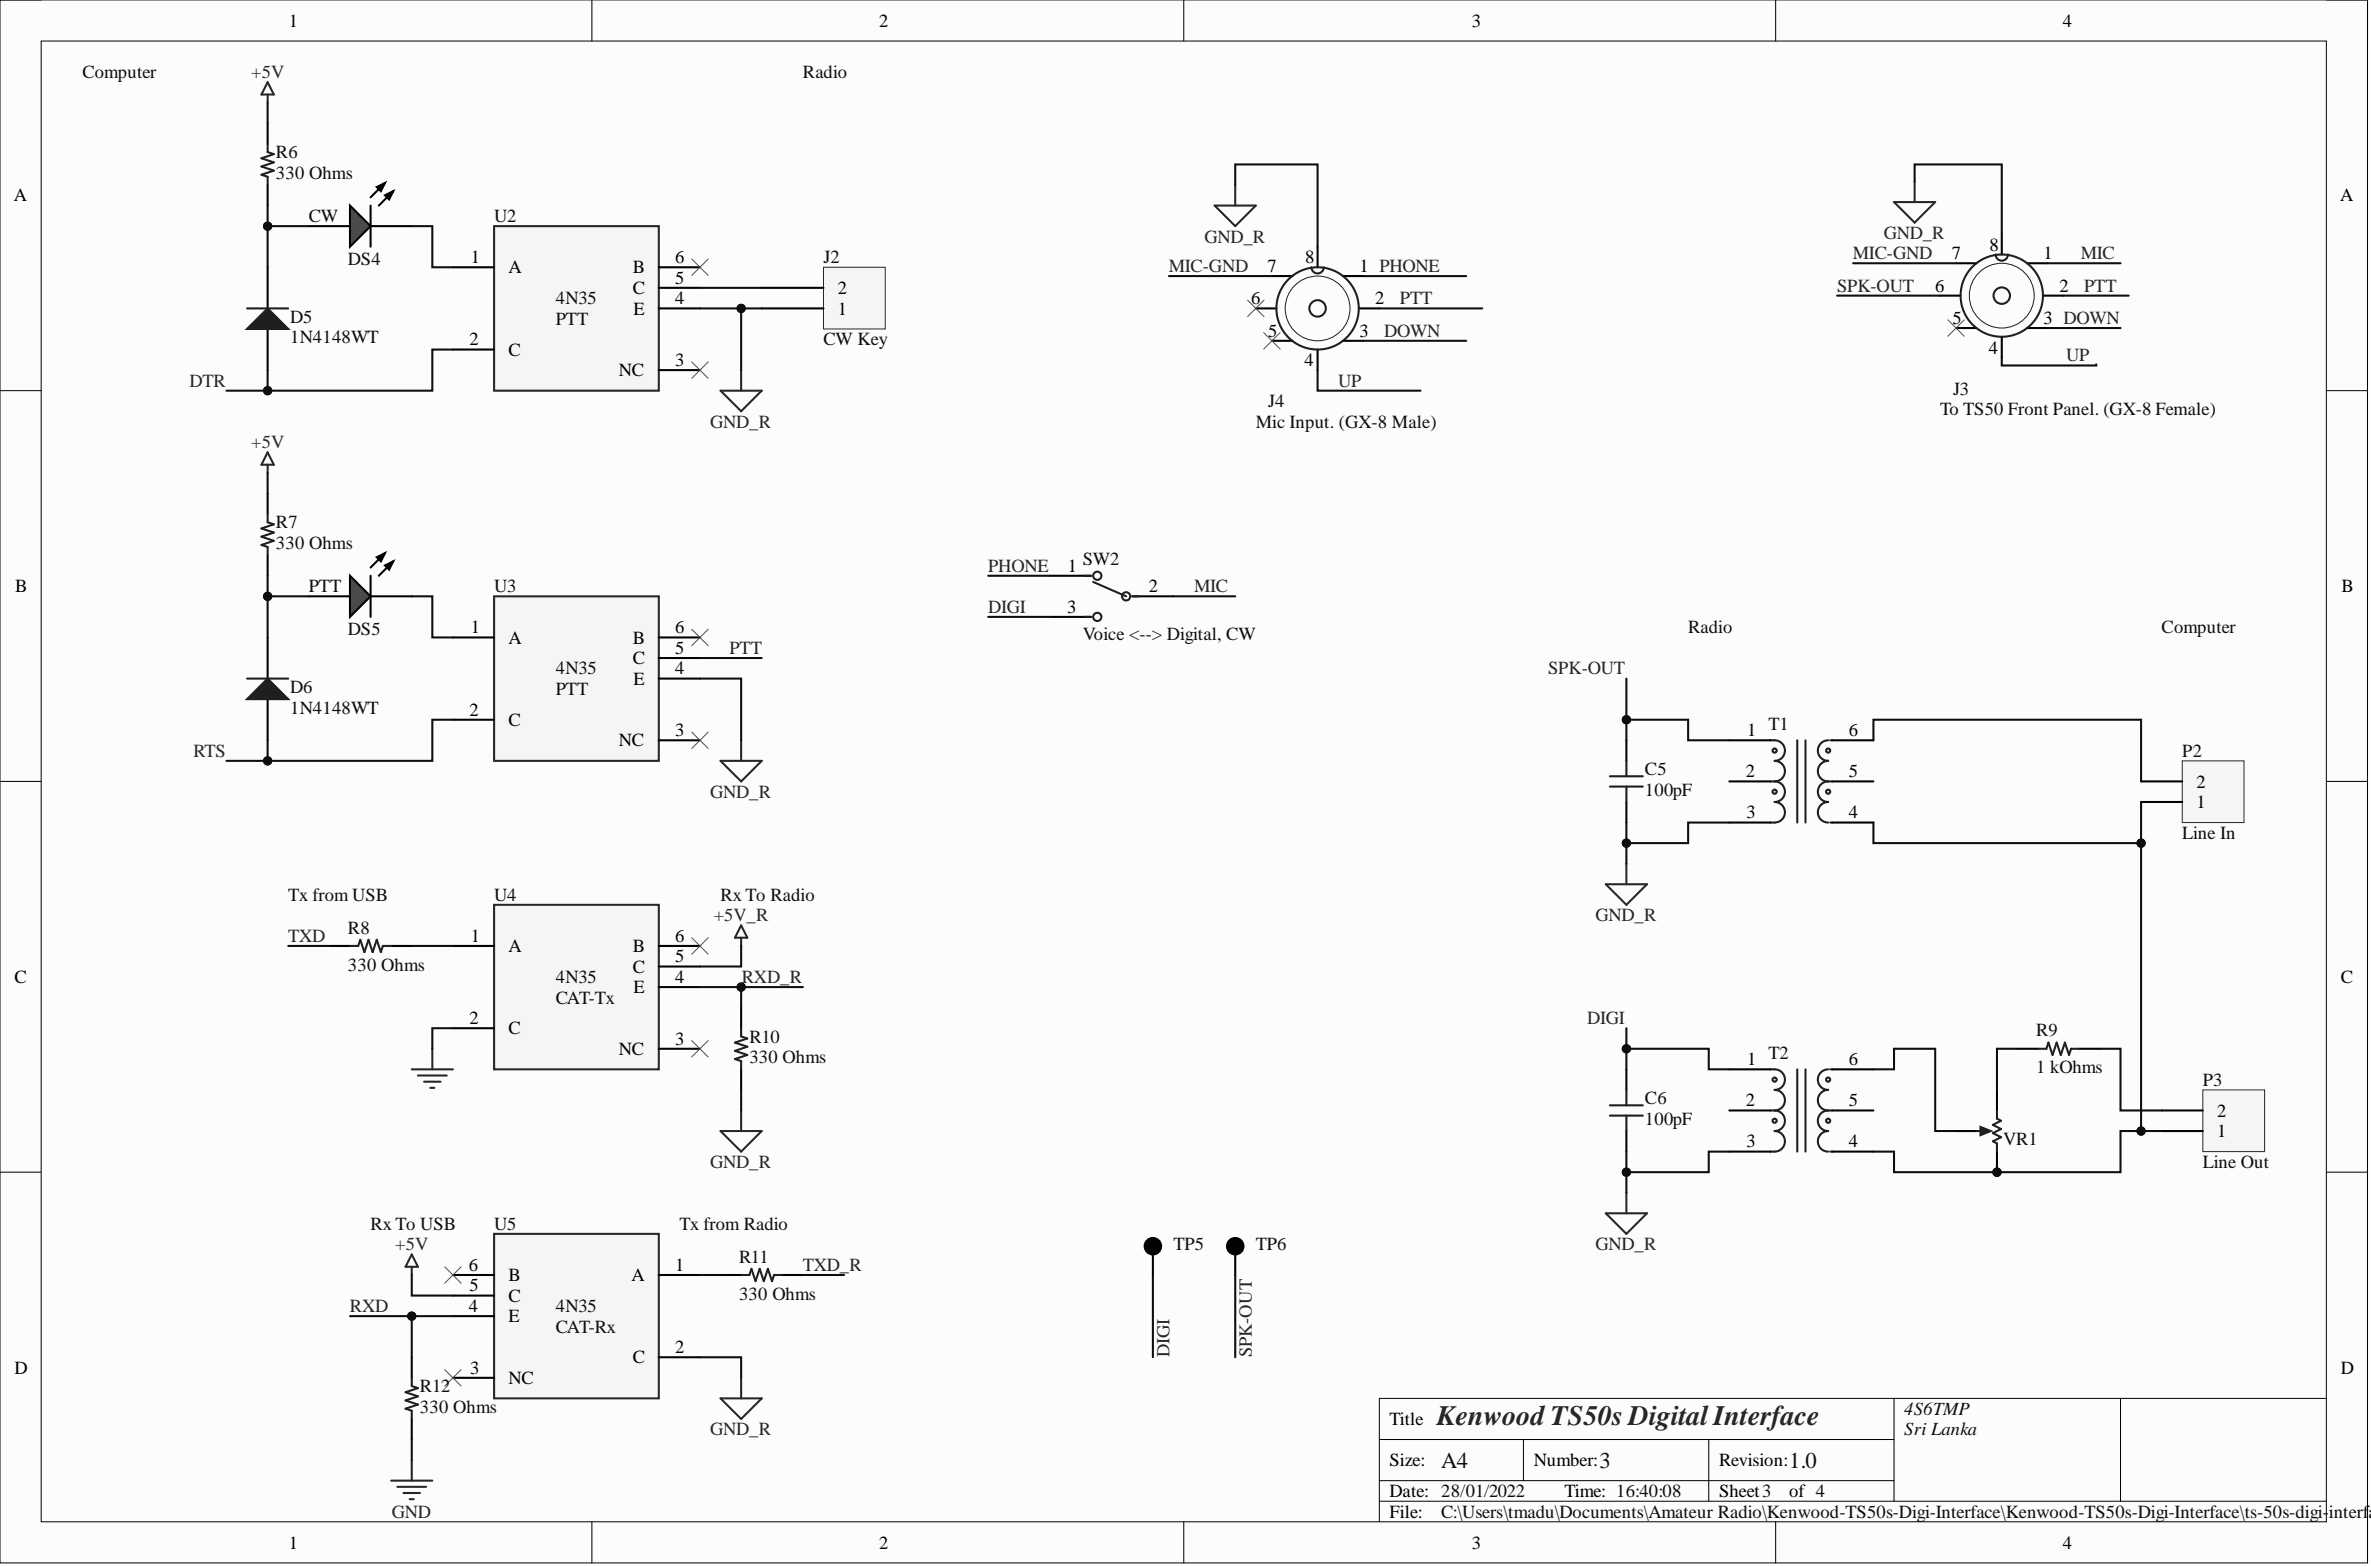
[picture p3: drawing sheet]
<svg xmlns="http://www.w3.org/2000/svg" width="292mm" height="193mm" viewBox="0 0 292 193" stroke-linecap="round" stroke-linejoin="round" font-family="sans-serif">
<defs><g id="words">
<text font-size="3.5" fill="#262626" x="177" y="175.5">Kenwood TS50s Digital Interface</text>
<g font-size="2.8" fill="#0e0e0e">
<text x="177.5" y="180.7">A4</text>
<text x="197.1" y="180.7">3</text>
<text x="220.4" y="180.7">1.0</text>
</g>
<g font-size="2.3">
<text x="35.6" y="3.3">1</text>
<text x="108.3" y="3.3">2</text>
<text x="181.3" y="3.3">3</text>
<text x="254.1" y="3.3">4</text>
<text x="1.7" y="24.8">A</text>
<text x="288.3" y="24.8">A</text>
<text x="58" y="32.4">1</text>
<text x="62.6" y="33.7">A</text>
<text x="77.9" y="33.7">B</text>
<text x="83.2" y="32.4">6</text>
<text x="83.2" y="34.9">5</text>
<text x="156.2" y="33.5">7</text>
<text x="160.8" y="32.4">8</text>
<text x="167.5" y="33.5">1 PHONE</text>
<text x="238.4" y="36">6</text>
<text x="240.4" y="31.9">7</text>
<text x="245.1" y="30.9">8</text>
<text x="251.8" y="31.9">1</text>
<text x="253.7" y="36">2</text>
<text x="77.9" y="36.2">C</text>
<text x="78" y="38.7">E</text>
<text x="83.2" y="37.5">4</text>
<text x="103.2" y="38.7">1</text>
<text x="103.2" y="36.2">2</text>
<text x="154.1" y="37.5">6</text>
<text x="156.2" y="41.4">5</text>
<text x="167.5" y="41.4">3</text>
<text x="169.4" y="37.5">2</text>
<text x="240.5" y="39.9">5</text>
<text x="251.8" y="39.9">3 DOWN</text>
<text x="57.8" y="42.5">2</text>
<text x="62.6" y="43.8">C</text>
<text x="76.3" y="46.3">NC</text>
<text x="83.2" y="45.1">3</text>
<text x="160.7" y="45.1">4</text>
<text x="245" y="43.6">4</text>
<text x="131.5" y="70.4">1</text>
<text x="1.9" y="72.9">B</text>
<text x="58" y="78">1</text>
<text x="83.2" y="78">6</text>
<text x="131.5" y="75.5">3</text>
<text x="141.5" y="72.9">2</text>
<text x="288.5" y="72.9">B</text>
<text x="62.6" y="79.3">A</text>
<text x="77.9" y="79.3">B</text>
<text x="77.9" y="81.8">C</text>
<text x="83.2" y="80.5">5</text>
<text x="83.2" y="83.1">4</text>
<text x="57.8" y="88.1">2</text>
<text x="62.6" y="89.4">C</text>
<text x="78" y="84.3">E</text>
<text x="76.3" y="91.9">NC</text>
<text x="83.2" y="90.7">3</text>
<text x="215.1" y="95.7">2</text>
<text x="215.2" y="90.7">1</text>
<text x="227.8" y="90.7">6</text>
<text x="227.8" y="95.7">5</text>
<text x="215.2" y="100.8">3</text>
<text x="227.8" y="100.8">4</text>
<text x="270.6" y="99.5">1</text>
<text x="270.6" y="97">2</text>
<text x="58" y="116">1</text>
<text x="62.6" y="117.2">A</text>
<text x="77.9" y="117.2">B</text>
<text x="77.9" y="119.8">C</text>
<text x="83.2" y="116">6</text>
<text x="83.2" y="118.5">5</text>
<text x="1.8" y="121">C</text>
<text x="78" y="122.3">E</text>
<text x="83.2" y="121">4</text>
<text x="288.4" y="121">C</text>
<text x="57.8" y="126.1">2</text>
<text x="62.6" y="127.4">C</text>
<text x="76.3" y="129.9">NC</text>
<text x="83.2" y="128.6">3</text>
<text x="215.2" y="131.2">1</text>
<text x="227.8" y="131.2">6</text>
<text x="215.1" y="136.2">2</text>
<text x="227.8" y="136.2">5</text>
<text x="273.2" y="137.5">2</text>
<text x="215.2" y="141.3">3</text>
<text x="227.8" y="141.3">4</text>
<text x="273.2" y="140">1</text>
<text x="57.7" y="156.5">6</text>
<text x="57.7" y="161.6">4</text>
<text x="57.8" y="159">5</text>
<text x="62.6" y="157.8">B</text>
<text x="62.6" y="160.3">C</text>
<text x="77.8" y="157.8">A</text>
<text x="83.2" y="156.5">1</text>
<text x="62.6" y="162.8">E</text>
<text x="77.9" y="167.9">C</text>
<text x="83.2" y="166.6">2</text>
<text x="1.8" y="169.2">D</text>
<text x="57.9" y="169.2">3</text>
<text x="62.6" y="170.4">NC</text>
<text x="288.4" y="169.2">D</text>
<text x="171.2" y="175.5">Title</text>
<text x="171.2" y="180.6">Size:</text>
<text x="171.2" y="184.4">Date: 28/01/2022</text>
<text x="189" y="180.6">Number:</text>
<text x="192.8" y="184.4">Time: 16:40:08</text>
<text x="211.8" y="180.6">Revision:</text>
<text x="211.8" y="184.4">Sheet3</text>
<text x="220.4" y="184.4">of 4</text>
<text x="35.6" y="190.7">1</text>
<text x="108.3" y="190.7">2</text>
<text x="171.2" y="186.9">File:</text>
<text x="181.3" y="190.7">3</text>
<text x="254.1" y="190.7">4</text>
</g>
<g font-size="2.3" fill="#0e0e0e">
<text x="10.1" y="9.6">Computer</text>
<text x="98.9" y="9.6">Radio</text>
<text x="34" y="22">330 Ohms</text>
<text x="34" y="19.5">R6</text>
<text x="38" y="27.3">CW</text>
<text x="60.9" y="27.3">U2</text>
<text x="42.9" y="32.7">DS4</text>
<text x="101.5" y="32.4">J2</text>
<text x="35.8" y="39.8">D5</text>
<text x="68.5" y="37.5">4N35</text>
<text x="68.5" y="40">PTT</text>
<text x="35.8" y="42.3">1N4148WT</text>
<text x="101.5" y="42.5">CW Key</text>
<text x="154.7" y="52.7">Mic Input. (GX-8 Male)</text>
<text x="156.2" y="50.1">J4</text>
<text x="239" y="51.1">To TS50 Front Panel. (GX-8 Female)</text>
<text x="240.6" y="48.6">J3</text>
<text x="34" y="65.1">R7</text>
<text x="34" y="67.6">330 Ohms</text>
<text x="133.4" y="69.6">SW2</text>
<text x="38" y="72.9">PTT</text>
<text x="60.9" y="72.9">U3</text>
<text x="208" y="78">Radio</text>
<text x="266.3" y="78">Computer</text>
<text x="42.9" y="78.2">DS5</text>
<text x="68.5" y="83.1">4N35</text>
<text x="133.4" y="78.8">Voice &lt;--&gt; Digital, CW</text>
<text x="35.8" y="85.3">D6</text>
<text x="35.8" y="87.9">1N4148WT</text>
<text x="68.5" y="85.6">PTT</text>
<text x="217.9" y="89.9">T1</text>
<text x="202.6" y="95.5">C5</text>
<text x="268.8" y="93.2">P2</text>
<text x="202.6" y="98">100pF</text>
<text x="268.8" y="103.3">Line In</text>
<text x="35.5" y="110.9">Tx from USB</text>
<text x="60.9" y="110.9">U4</text>
<text x="88.8" y="110.9">Rx To Radio</text>
<text x="42.9" y="119.5">330 Ohms</text>
<text x="42.9" y="115">R8</text>
<text x="68.5" y="121">4N35</text>
<text x="68.5" y="123.6">CAT-Tx</text>
<text x="92.3" y="130.9">330 Ohms</text>
<text x="92.3" y="128.4">R10</text>
<text x="217.9" y="130.4">T2</text>
<text x="250.8" y="127.6">R9</text>
<text x="202.6" y="136">C6</text>
<text x="250.8" y="132.2">1 kOhms</text>
<text x="271.4" y="133.7">P3</text>
<text x="202.6" y="138.5">100pF</text>
<text x="246.8" y="141.1">VR1</text>
<text x="271.4" y="143.8">Line Out</text>
<text x="45.7" y="151.4">Rx To USB</text>
<text x="60.9" y="151.4">U5</text>
<text x="83.7" y="151.4">Tx from Radio</text>
<text x="91.1" y="155.5">R11</text>
<text x="144.6" y="154">TP5</text>
<text x="154.7" y="154">TP6</text>
<text x="68.5" y="161.6">4N35</text>
<text x="91.1" y="160.1">330 Ohms</text>
<text x="68.5" y="164.1">CAT-Rx</text>
<text x="51.7" y="174">330 Ohms</text>
<text x="51.7" y="171.4">R12</text>
<text x="234.6" y="174.2">4S6TMP</text>
<text x="234.6" y="176.8">Sri Lanka</text>
<text x="177.5" y="186.9">C:\Users\tmadu\Documents\Amateur Radio\Kenwood-TS50s-Digi-Interface\Kenwood-TS50s-Digi-Interface\ts-50s-digi-interf</text>
<text x="291.8" y="186.9">ac</text>
</g>
<g font-size="2.3" fill="#262626">
<text x="30.9" y="9.6">+5V</text>
<text x="148.4" y="29.9">GND_R</text>
<text x="232.1" y="29.5">GND_R</text>
<text x="144" y="33.5">MIC-GND</text>
<text x="226.3" y="36">SPK-OUT</text>
<text x="228.3" y="31.9">MIC-GND</text>
<text x="256.3" y="31.9">MIC</text>
<text x="256.8" y="36">PTT</text>
<text x="170.5" y="41.4">DOWN</text>
<text x="172.5" y="37.5">PTT</text>
<text x="23.3" y="47.6">DTR</text>
<text x="164.9" y="47.6">UP</text>
<text x="254.6" y="44.5">UP</text>
<text x="87.5" y="52.7">GND_R</text>
<text x="30.9" y="55.2">+5V</text>
<text x="121.7" y="70.4">PHONE</text>
<text x="121.7" y="75.5">DIGI</text>
<text x="147.1" y="72.9">MIC</text>
<text x="190.7" y="83.1">SPK-OUT</text>
<text x="23.8" y="93.2">RTS</text>
<text x="87.5" y="98.3">GND_R</text>
<text x="87.9" y="113.5">+5V_R</text>
<text x="196.6" y="113.5">GND_R</text>
<text x="35.5" y="116">TXD</text>
<text x="91.4" y="121">RXD_R</text>
<text x="195.5" y="126.1">DIGI</text>
<text x="87.5" y="143.8">GND_R</text>
<text x="48.7" y="154">+5V</text>
<text x="196.6" y="154">GND_R</text>
<text x="43.1" y="161.6">RXD</text>
<text x="98.9" y="156.5">TXD_R</text>
<text x="144.1" y="167.1" transform="rotate(-90 144.1 167.1)">DIGI</text>
<text x="154.2" y="167.1" transform="rotate(-90 154.2 167.1)">SPK-OUT</text>
<text x="87.5" y="176.8">GND_R</text>
<text x="48.3" y="186.9">GND</text>
</g>
<text font-size="2.3" fill="#242424" x="89.9" y="80.5">PTT</text>
</g></defs>
<path d="M0 0h291.7v192.5h-291.7z" fill-rule="evenodd" fill="#fcfcfc"/>
<path d="M0 0h291.7v192.5h-291.7z" fill="none" stroke="#000" stroke-width=".12"/>
<path d="M5.1 5.1h281.5v182.3h-281.5z" fill-rule="evenodd" fill="#fcfcfc"/>
<g fill="none" stroke="#000" stroke-width=".12">
<path d="M0 0h5.1M72.9 0v5.1M145.8 0v5.1M218.8 0v5.1M286.6 0h5.1v5.1M5.1 5.1h281.5v182.3h-281.5zM0 48.1h5.1M286.6 48.1h5.1M0 96.2h5.1M286.6 96.2h5.1M0 144.3h5.1M286.6 144.3h5.1"/>
<path d="M169.9 177.3h63.4M187.7 177.3v5M210.5 177.3v7.6M233.3 172.2v12.7M261.2 172.2v12.7M286.6 172.2h-116.7v15.2M72.9 187.4v5.1M145.8 187.4v5.1M169.9 184.9h116.7M169.9 182.3h63.4M218.8 187.4v5.1M291.7 187.4v5.1"/>
</g>
<path d="M60.9 27.8h20.3v20.3h-20.3z" fill-rule="evenodd" fill="#f5f5f5"/>
<path d="M60.9 27.8h20.3v20.3h-20.3z" fill="none" stroke="#262626" stroke-width=".25"/>
<path d="M33 32.9v5.1M55.8 32.9h5.1M81.2 32.9h5M81.2 35.4h5M81.2 38h5M33 40.5v5.1M55.8 43h5.1M81.2 45.6h5" fill="none" stroke="#000" stroke-width=".25"/>
<path d="M30.4 40.5l2.6-2.5 2.5 2.5z" fill="#1c1c1c"/>
<path d="M30.4 38h5.1M30.4 40.5l2.6-2.5 2.5 2.5z" fill="none" stroke="#1c1c1c" stroke-width=".25"/>
<path d="M38 27.8h5.1M45.7 27.8h5" fill="none" stroke="#000" stroke-width=".25"/>
<path d="M43.1 25.3l2.6 2.5-2.6 2.6z" fill="#4c4c4c"/>
<path d="M43.1 25.3l2.6 2.5-2.6 2.6zM45.7 25.3v5.1M46.4 23l1-.5-.5 1zM47.4 24.1l1-.6-.5 1.1zM47.4 22.5l-1.7 1.8M48.4 23.5l-1.7 1.8" fill="none" stroke="#000" stroke-width=".25"/>
<path d="M46.4 23l1-.5-.5 1zM47.4 24.1l1-.6-.5 1.1z" fill="#000"/>
<path d="M33 10.1l.7 1.5h-1.5zM33 11.6v1.1" fill="none" stroke="#262626" stroke-width=".25"/>
<path d="M101.5 32.9h7.6v7.6h-7.6z" fill-rule="evenodd" fill="#f5f5f5"/>
<path d="M101.5 32.9h7.6v7.6h-7.6z" fill="none" stroke="#262626" stroke-width=".12"/>
<path d="M93.8 38h7.7M93.8 35.4h7.7" fill="none" stroke="#000" stroke-width=".25"/>
<path d="M85.2 31.9l2 2M87.2 31.9l-2 2M85.2 44.6l2 2M87.2 44.6l-2 2" fill="none" stroke="#4c4c4c" stroke-width=".12"/>
<path d="M60.9 73.4h20.3v20.3h-20.3z" fill-rule="evenodd" fill="#f5f5f5"/>
<path d="M60.9 73.4h20.3v20.3h-20.3z" fill="none" stroke="#262626" stroke-width=".25"/>
<path d="M33 78.5v5.1M55.8 78.5h5.1M81.2 78.5h5M33 86.1v5.1M55.8 88.6h5.1M81.2 81h5M81.2 83.6h5M81.2 91.2h5" fill="none" stroke="#000" stroke-width=".25"/>
<path d="M30.4 86.1l2.6-2.5 2.5 2.5z" fill="#1c1c1c"/>
<path d="M30.4 86.1l2.6-2.5 2.5 2.5zM30.4 83.6h5.1" fill="none" stroke="#1c1c1c" stroke-width=".25"/>
<path d="M38 73.4h5.1M45.7 73.4h5" fill="none" stroke="#000" stroke-width=".25"/>
<path d="M43.1 70.9l2.6 2.5-2.6 2.6z" fill="#4c4c4c"/>
<path d="M33 15.2v2.5M33 22.8v2.5M33 60.8v2.5M33 68.4v2.5M43.1 70.9l2.6 2.5-2.6 2.6zM45.7 70.9v5.1M46.4 68.6l1-.5-.5 1zM47.4 69.6l1-.5-.5 1zM47.4 68.1l-1.7 1.8M48.4 69.1l-1.7 1.8" fill="none" stroke="#000" stroke-width=".25"/>
<path d="M46.4 68.6l1-.5-.5 1zM47.4 69.6l1-.5-.5 1z" fill="#000"/>
<path d="M33 55.7l.7 1.5h-1.5zM33 57.2v1M88.8 48.1h5l-2.5 2.5zM91.3 45.6v2.5M88.8 93.7h5l-2.5 2.5zM91.3 91.2v2.5" fill="none" stroke="#262626" stroke-width=".25"/>
<path d="M85.2 77.5l2 2M87.2 77.5l-2 2M85.2 90.2l2 2M87.2 90.2l-2 2" fill="none" stroke="#4c4c4c" stroke-width=".12"/>
<path d="M33 17.7v1l.7 .3-1.5 .5 1.5 .5-1.5 .5 1.5 .5-1.5 .5 .8 .3v1M33 63.3v1l.7 .3-1.5 .5 1.5 .5-1.5 .5 1.5 .5-1.5 .5 .8 .3v1" fill="none" stroke="#1c1c1c" stroke-width=".25"/>
<path d="M60.9 151.9h20.3v20.3h-20.3z" fill-rule="evenodd" fill="#f5f5f5"/>
<path d="M60.9 151.9h20.3v20.3h-20.3z" fill="none" stroke="#262626" stroke-width=".25"/>
<path d="M55.8 157h5.1M55.8 159.5h5.1M81.2 157h5M88.8 157h2.5M96.4 157h2.5M50.7 167.1v2.6M50.7 174.7v2.6M55.8 162.1h5.1M55.8 169.7h5.1M81.2 167.1h5" fill="none" stroke="#000" stroke-width=".25"/>
<path d="M54.8 156l2 2M56.8 156l-2 2M54.8 168.7l2 2M56.8 168.7l-2 2" fill="none" stroke="#4c4c4c" stroke-width=".12"/>
<path d="M91.3 157h1l.3-.7 .5 1.5 .5-1.5 .5 1.5 .5-1.5 .5 1.5 .3-.8h1M50.7 169.7v1l.8 .2-1.5 .5 1.5 .6-1.5 .5 1.5 .5-1.5 .5 .7 .2v1" fill="none" stroke="#1c1c1c" stroke-width=".25"/>
<path d="M60.9 111.4h20.3v20.3h-20.3z" fill-rule="evenodd" fill="#f5f5f5"/>
<g fill="none" stroke="#262626" stroke-width=".25">
<path d="M60.9 111.4h20.3v20.3h-20.3zM91.3 115.5v1M91.3 114l.8 1.5h-1.6zM50.7 131.7h5.1M51.5 132.4h3.5M52.2 133.2h2.1M53 134h.5M53.3 129.2v2.5M88.8 139.3h5l-2.5 2.5zM91.3 136.8v2.5M50.7 154.5l.8 1.5h-1.5zM50.7 156v1"/>
<path d="M50.7 179.8v2.5M88.8 172.2h5l-2.5 2.5zM91.3 169.7v2.5M48.2 182.3h5.1M49 183.1h3.5M49.7 183.9h2M50.5 184.6h.5"/>
</g>
<path d="M40.6 116.5h2.5M48.2 116.5h2.5M55.8 116.5h5.1M81.2 116.5h5M81.2 119h5M55.8 126.6h5.1M81.2 121.6h5M81.2 129.2h5M91.3 124.1v2.5M91.3 131.7v2.5" fill="none" stroke="#000" stroke-width=".25"/>
<path d="M85.2 115.5l2 2M87.2 115.5l-2 2M85.2 128.1l2 2.1M87.2 128.1l-2 2.1" fill="none" stroke="#4c4c4c" stroke-width=".12"/>
<path d="M43.1 116.5h1l.3-.8 .5 1.5 .5-1.5 .5 1.5 .5-1.5 .5 1.5 .3-.7h1M91.3 126.6v1l.8 .3-1.6 .5 1.6 .5-1.6 .5 1.6 .5-1.6 .5 .8 .3v1" fill="none" stroke="#1c1c1c" stroke-width=".25"/>
<path d="M271.4 134.2h7.6v7.6h-7.6z" fill-rule="evenodd" fill="#f5f5f5"/>
<path d="M271.4 134.2h7.6v7.6h-7.6z" fill="none" stroke="#262626" stroke-width=".12"/>
<path d="M266.3 139.3h5.1M266.3 136.8h5.1" fill="none" stroke="#000" stroke-width=".25"/>
<path d="M268.8 93.7h7.7v7.6h-7.7z" fill-rule="evenodd" fill="#f5f5f5"/>
<path d="M268.8 93.7h7.7v7.6h-7.7z" fill="none" stroke="#262626" stroke-width=".12"/>
<g fill="none" stroke="#000" stroke-width=".25">
<path d="M154.7 38h2.5M156.7 34h2.5M162.3 30.4v2.5M165.4 34h2.6M167.4 38h2.5M239 36.4h2.5M241 32.4h2.5M246.6 28.8v2.5M249.7 32.4h2.5M251.7 36.4h2.5M156.7 42h2.5M162.3 43v2.6"/>
<path d="M165.4 42h2.6M241 40.4h2.5M246.6 41.5v2.5M249.7 40.4h2.5M129.4 70.9h5M129.4 76h5M139.5 73.4h5.1M213 96.2h5.1M213 91.2h5.1M225.7 96.2h5.1M225.7 91.2h5.1M263.8 98.8h5"/>
<path d="M263.8 96.2h5M213 101.3h5.1M225.7 101.3h5.1M213 131.7h5.1M213 136.8h5.1M225.7 131.7h5.1M225.7 136.8h5.1M213 141.8h5.1M225.7 141.8h5.1"/>
</g>
<g fill="none" stroke="#1c1c1c" stroke-width=".25">
<path d="M161.6 32.9a.76 .76 0 0 0 .7 .8 .76 .76 0 0 0 .8-.8M245.9 31.3a.76 .76 0 0 0 .7 .8 .76 .76 0 0 0 .8-.8M133.7 70.9h.7M133.7 76h.7M134.7 71.7l4 1.7M139.5 73.4h.8M218.1 91.2a1.36 1.36 0 0 1 1.7 1.6 1.26 1.26 0 0 1-1.2 .9 1.27 1.27 0 0 1 1.3 1.3 1.27 1.27 0 0 1-1.3 1.2M218.1 96.2h.5M218.6 96.2a1.27 1.27 0 0 1 1.3 1.3 1.27 1.27 0 0 1-1.3 1.3 1.27 1.27 0 0 1 1.3 1.2 1.27 1.27 0 0 1-1.3 1.3h-.5M221.4 91.2v10.1M222.4 91.2v10.1M225.2 91.2a1.27 1.27 0 0 0-1.2 1.2 1.27 1.27 0 0 0 1.2 1.3 1.27 1.27 0 0 0-1.2 1.3 1.27 1.27 0 0 0 1.2 1.2"/>
<path d="M225.2 96.2a1.27 1.27 0 0 0-1.2 1.3 1.27 1.27 0 0 0 1.2 1.3 1.27 1.27 0 0 0-1.2 1.2 1.27 1.27 0 0 0 1.2 1.3M225.2 96.2h.5M225.5 91.2h.2M225.5 101.3h.2M218.1 131.7a1.36 1.36 0 0 1 1.7 1.7 1.26 1.26 0 0 1-1.2 .8 1.27 1.27 0 0 1 1.3 1.3 1.27 1.27 0 0 1-1.3 1.3M218.1 136.8h.5M218.6 136.8a1.27 1.27 0 0 1 1.3 1.2 1.27 1.27 0 0 1-1.3 1.3 1.27 1.27 0 0 1 1.3 1.2 1.27 1.27 0 0 1-1.3 1.3h-.5M221.4 131.7v10.1M222.4 131.7v10.1M225.2 131.7a1.27 1.27 0 0 0-1.2 1.3 1.27 1.27 0 0 0 1.2 1.2 1.27 1.27 0 0 0-1.2 1.3 1.27 1.27 0 0 0 1.2 1.3M225.2 136.8a1.27 1.27 0 0 0-1.2 1.2 1.27 1.27 0 0 0 1.2 1.3 1.27 1.27 0 0 0-1.2 1.2 1.27 1.27 0 0 0 1.2 1.3M225.2 136.8h.5"/>
<path d="M225.5 131.7h.2M225.5 141.8h.2"/>
<circle cx="162.3" cy="38" r="5.1"/>
<circle cx="162.3" cy="38" r="1.02"/>
<circle cx="246.6" cy="36.4" r="5.1"/>
<circle cx="246.6" cy="36.4" r="1.01"/>
<circle cx="135.2" cy="76" r=".51"/>
<circle cx="135.2" cy="70.9" r=".51"/>
<circle cx="138.7" cy="73.4" r=".51"/>
<circle cx="218.6" cy="92.4" r=".25"/>
<circle cx="218.6" cy="97.5" r=".25"/>
<circle cx="225.2" cy="92.4" r=".25"/>
<circle cx="225.2" cy="97.5" r=".25"/>
<circle cx="218.6" cy="138" r=".25"/>
<circle cx="218.6" cy="133" r=".25"/>
<circle cx="225.2" cy="138" r=".25"/>
<circle cx="225.2" cy="133" r=".25"/>
</g>
<path d="M149.6 25.3h5.1l-2.5 2.5zM152.2 22.8v2.5M233.3 24.9h5.1l-2.5 2.5zM235.9 22.4v2.5M197.8 108.9h5.1l-2.5 2.5zM200.4 106.4v2.5M197.8 149.4h5.1l-2.5 2.5zM200.4 146.9v2.5" fill="none" stroke="#262626" stroke-width=".25"/>
<g fill="none" stroke="#1c1c1c" stroke-width=".12">
<circle cx="162.3" cy="38" r="4"/>
<circle cx="246.6" cy="36.4" r="4"/>
</g>
<path d="M153.7 37l2 2M155.7 37l-2 2M240 39.4l2 2M242 39.4l-2 2M155.7 41l2 2M157.7 41l-2 2" fill="none" stroke="#4c4c4c" stroke-width=".12"/>
<circle cx="246" cy="144.3" r=".51" fill="#0e0e0e"/>
<circle cx="246" cy="144.3" r=".51" fill="none" stroke="#0e0e0e" stroke-width=".12"/>
<path d="M240.9 139.3h2.6M246 134.2v2.6" fill="none" stroke="#000" stroke-width=".25"/>
<path d="M243.5 139.3h1.3" fill="none" stroke="#1c1c1c" stroke-width=".25"/>
<path d="M244 138.8l1.3 .5-1.3 .5z" fill="#1c1c1c"/>
<path d="M244 138.8l1.3 .5-1.3 .5z" fill="none" stroke="#1c1c1c" stroke-width=".25"/>
<path d="M246 141.8v2.5" fill="none" stroke="#000" stroke-width=".25"/>
<circle cx="246" cy="144.3" r=".51" fill="#0e0e0e"/>
<circle cx="246" cy="144.3" r=".51" fill="none" stroke="#0e0e0e" stroke-width=".12"/>
<path d="M198.3 95.6h4.1M198.3 96.9h4.1M200.4 93.7v1.9M200.4 96.9v1.9M198.3 136.1h4.1M198.3 137.4h4.1M200.4 134.2v1.9M200.4 137.4v1.9M246 136.8v1l.5 .2-1 .5 1 .5-1 .5 1 .5-1 .5 .5 .3v1M251.1 129.2h1l.3-.8 .5 1.5 .5-1.5 .5 1.5 .5-1.5 .5 1.5 .3-.7h1" fill="none" stroke="#1c1c1c" stroke-width=".25"/>
<g fill="none" stroke="#000" stroke-width=".25">
<path d="M200.4 91.2v2.5M200.4 98.8v2.5M200.4 131.7v2.5M200.4 139.3v2.5M248.6 129.2h2.5M256.2 129.2h2.5M142 154.5v2.5M152.2 154.5v2.5"/>
<circle cx="142" cy="153.5" r="1.02"/>
<circle cx="152.2" cy="153.5" r="1.02"/>
</g>
<g fill="#000">
<circle cx="142" cy="153.5" r="1.02"/>
<circle cx="152.2" cy="153.5" r="1.02"/>
</g>
<path d="M263.8 98.8v5" fill="none" stroke="#0e0e0e" stroke-width=".25"/>
<circle cx="263.8" cy="103.8" r=".51" fill="#0e0e0e"/>
<circle cx="263.8" cy="103.8" r=".51" fill="none" stroke="#0e0e0e" stroke-width=".12"/>
<path d="M55.8 88.6h-2.5v5.1h-25.4" fill="none" stroke="#0e0e0e" stroke-width=".25"/>
<circle cx="33" cy="93.7" r=".51" fill="#0e0e0e"/>
<circle cx="33" cy="93.7" r=".51" fill="none" stroke="#0e0e0e" stroke-width=".12"/>
<path d="M55.8 43h-2.5v5.1h-25.4" fill="none" stroke="#0e0e0e" stroke-width=".25"/>
<circle cx="33" cy="48.1" r=".51" fill="#0e0e0e"/>
<circle cx="33" cy="48.1" r=".51" fill="none" stroke="#0e0e0e" stroke-width=".12"/>
<path d="M33 70.9v2.5h5" fill="none" stroke="#0e0e0e" stroke-width=".25"/>
<circle cx="33" cy="73.4" r=".51" fill="#0e0e0e"/>
<circle cx="33" cy="73.4" r=".51" fill="none" stroke="#0e0e0e" stroke-width=".12"/>
<path d="M33 25.3v2.5h5" fill="none" stroke="#0e0e0e" stroke-width=".25"/>
<circle cx="33" cy="27.8" r=".51" fill="#0e0e0e"/>
<circle cx="33" cy="27.8" r=".51" fill="none" stroke="#0e0e0e" stroke-width=".12"/>
<path d="M35.5 116.5h5.1M43.1 162.1h12.7" fill="none" stroke="#0e0e0e" stroke-width=".25"/>
<circle cx="50.7" cy="162.1" r=".51" fill="#0e0e0e"/>
<circle cx="50.7" cy="162.1" r=".51" fill="none" stroke="#0e0e0e" stroke-width=".12"/>
<path d="M50.7 27.8h2.6v5.1h2.5M50.7 73.4h2.6v5.1h2.5M50.7 116.5h5.1M55.8 126.6h-2.5v2.6M86.2 121.6h12.7M50.7 157v2.5h5.1M86.2 157h2.6M86.2 167.1h5.1v2.6" fill="none" stroke="#0e0e0e" stroke-width=".25"/>
<circle cx="91.3" cy="121.6" r=".51" fill="#0e0e0e"/>
<circle cx="91.3" cy="121.6" r=".51" fill="none" stroke="#0e0e0e" stroke-width=".12"/>
<path d="M86.2 38h7.6M86.2 83.6h5.1v7.6M86.2 81h7.6M91.3 116.5v2.5h-5.1" fill="none" stroke="#0e0e0e" stroke-width=".25"/>
<circle cx="91.3" cy="38" r=".51" fill="#0e0e0e"/>
<circle cx="91.3" cy="38" r=".51" fill="none" stroke="#0e0e0e" stroke-width=".12"/>
<path d="M86.2 35.4h7.6M144 34h12.7M152.2 22.8v-2.5h10.1v10.1M168 34h12.6M169.9 38h12.7M162.3 45.6v2.5h12.7M168 42h12.6M121.7 76h7.7M121.7 70.9h7.7M144.6 73.4h7.6M98.9 157h5.1M213 141.8h-2.5v2.5h-10.1v2.6" fill="none" stroke="#0e0e0e" stroke-width=".25"/>
<circle cx="200.4" cy="144.3" r=".51" fill="#0e0e0e"/>
<circle cx="200.4" cy="144.3" r=".51" fill="none" stroke="#0e0e0e" stroke-width=".12"/>
<path d="M200.4 129.2h10.1v2.5h2.5" fill="none" stroke="#0e0e0e" stroke-width=".25"/>
<circle cx="200.4" cy="129.2" r=".51" fill="#0e0e0e"/>
<circle cx="200.4" cy="129.2" r=".51" fill="none" stroke="#0e0e0e" stroke-width=".12"/>
<path d="M213 101.3h-5v2.5h-7.6v2.6" fill="none" stroke="#0e0e0e" stroke-width=".25"/>
<circle cx="200.4" cy="103.8" r=".51" fill="#0e0e0e"/>
<circle cx="200.4" cy="103.8" r=".51" fill="none" stroke="#0e0e0e" stroke-width=".12"/>
<path d="M200.4 83.6v5h7.6v2.6h5" fill="none" stroke="#0e0e0e" stroke-width=".25"/>
<circle cx="200.4" cy="88.6" r=".51" fill="#0e0e0e"/>
<circle cx="200.4" cy="88.6" r=".51" fill="none" stroke="#0e0e0e" stroke-width=".12"/>
<path d="M226.3 36.4h12.7M228.3 32.4h12.7M266.3 139.3h-5.1v5h-27.9v-2.5h-2.5" fill="none" stroke="#0e0e0e" stroke-width=".25"/>
<circle cx="263.8" cy="139.3" r=".51" fill="#0e0e0e"/>
<circle cx="263.8" cy="139.3" r=".51" fill="none" stroke="#0e0e0e" stroke-width=".12"/>
<circle cx="246" cy="144.3" r=".51" fill="#0e0e0e"/>
<circle cx="246" cy="144.3" r=".51" fill="none" stroke="#0e0e0e" stroke-width=".12"/>
<path d="M230.8 101.3v2.5h33v35.5M230.8 131.7h2.5v-2.5h5.1v10.1h2.5" fill="none" stroke="#0e0e0e" stroke-width=".25"/>
<circle cx="263.8" cy="103.8" r=".51" fill="#0e0e0e"/>
<circle cx="263.8" cy="103.8" r=".51" fill="none" stroke="#0e0e0e" stroke-width=".12"/>
<circle cx="263.8" cy="139.3" r=".51" fill="#0e0e0e"/>
<circle cx="263.8" cy="139.3" r=".51" fill="none" stroke="#0e0e0e" stroke-width=".12"/>
<path d="M235.9 22.4v-2.1h10.7v8.5M252.2 32.4h9M254.2 36.4h8.1M246.6 44v1h11.7v-.1M252.2 40.4h9M33 91.2v2.5M230.8 91.2v-2.6h33v7.6M248.6 129.2h-2.6v5M258.7 129.2h2.5v7.6h5.1" fill="none" stroke="#0e0e0e" stroke-width=".25"/>
<circle cx="33" cy="93.7" r=".51" fill="#0e0e0e"/>
<circle cx="33" cy="93.7" r=".51" fill="none" stroke="#0e0e0e" stroke-width=".12"/>
<path d="M33 73.4v5.1" fill="none" stroke="#0e0e0e" stroke-width=".25"/>
<circle cx="33" cy="73.4" r=".51" fill="#0e0e0e"/>
<circle cx="33" cy="73.4" r=".51" fill="none" stroke="#0e0e0e" stroke-width=".12"/>
<path d="M33 45.6v2.5M33 58.2v2.6" fill="none" stroke="#0e0e0e" stroke-width=".25"/>
<circle cx="33" cy="48.1" r=".51" fill="#0e0e0e"/>
<circle cx="33" cy="48.1" r=".51" fill="none" stroke="#0e0e0e" stroke-width=".12"/>
<path d="M33 27.8v5.1" fill="none" stroke="#0e0e0e" stroke-width=".25"/>
<circle cx="33" cy="27.8" r=".51" fill="#0e0e0e"/>
<circle cx="33" cy="27.8" r=".51" fill="none" stroke="#0e0e0e" stroke-width=".12"/>
<path d="M33 12.7v2.5M50.7 162.1v5M50.7 177.3v2.5" fill="none" stroke="#0e0e0e" stroke-width=".25"/>
<circle cx="50.7" cy="162.1" r=".51" fill="#0e0e0e"/>
<circle cx="50.7" cy="162.1" r=".51" fill="none" stroke="#0e0e0e" stroke-width=".12"/>
<path d="M91.3 121.6v2.5M91.3 134.2v2.6" fill="none" stroke="#0e0e0e" stroke-width=".25"/>
<circle cx="91.3" cy="121.6" r=".51" fill="#0e0e0e"/>
<circle cx="91.3" cy="121.6" r=".51" fill="none" stroke="#0e0e0e" stroke-width=".12"/>
<path d="M91.3 38v7.6" fill="none" stroke="#0e0e0e" stroke-width=".25"/>
<circle cx="91.3" cy="38" r=".51" fill="#0e0e0e"/>
<circle cx="91.3" cy="38" r=".51" fill="none" stroke="#0e0e0e" stroke-width=".12"/>
<path d="M142 157v10.1M152.2 157v10.1M200.4 141.8v2.5" fill="none" stroke="#0e0e0e" stroke-width=".25"/>
<circle cx="200.4" cy="144.3" r=".51" fill="#0e0e0e"/>
<circle cx="200.4" cy="144.3" r=".51" fill="none" stroke="#0e0e0e" stroke-width=".12"/>
<path d="M200.4 126.6v5.1" fill="none" stroke="#0e0e0e" stroke-width=".25"/>
<circle cx="200.4" cy="129.2" r=".51" fill="#0e0e0e"/>
<circle cx="200.4" cy="129.2" r=".51" fill="none" stroke="#0e0e0e" stroke-width=".12"/>
<path d="M200.4 101.3v2.5" fill="none" stroke="#0e0e0e" stroke-width=".25"/>
<circle cx="200.4" cy="103.8" r=".51" fill="#0e0e0e"/>
<circle cx="200.4" cy="103.8" r=".51" fill="none" stroke="#0e0e0e" stroke-width=".12"/>
<path d="M200.4 88.6v2.6" fill="none" stroke="#0e0e0e" stroke-width=".25"/>
<circle cx="200.4" cy="88.6" r=".51" fill="#0e0e0e"/>
<circle cx="200.4" cy="88.6" r=".51" fill="none" stroke="#0e0e0e" stroke-width=".12"/>
<use href="#words"/>
</svg>
